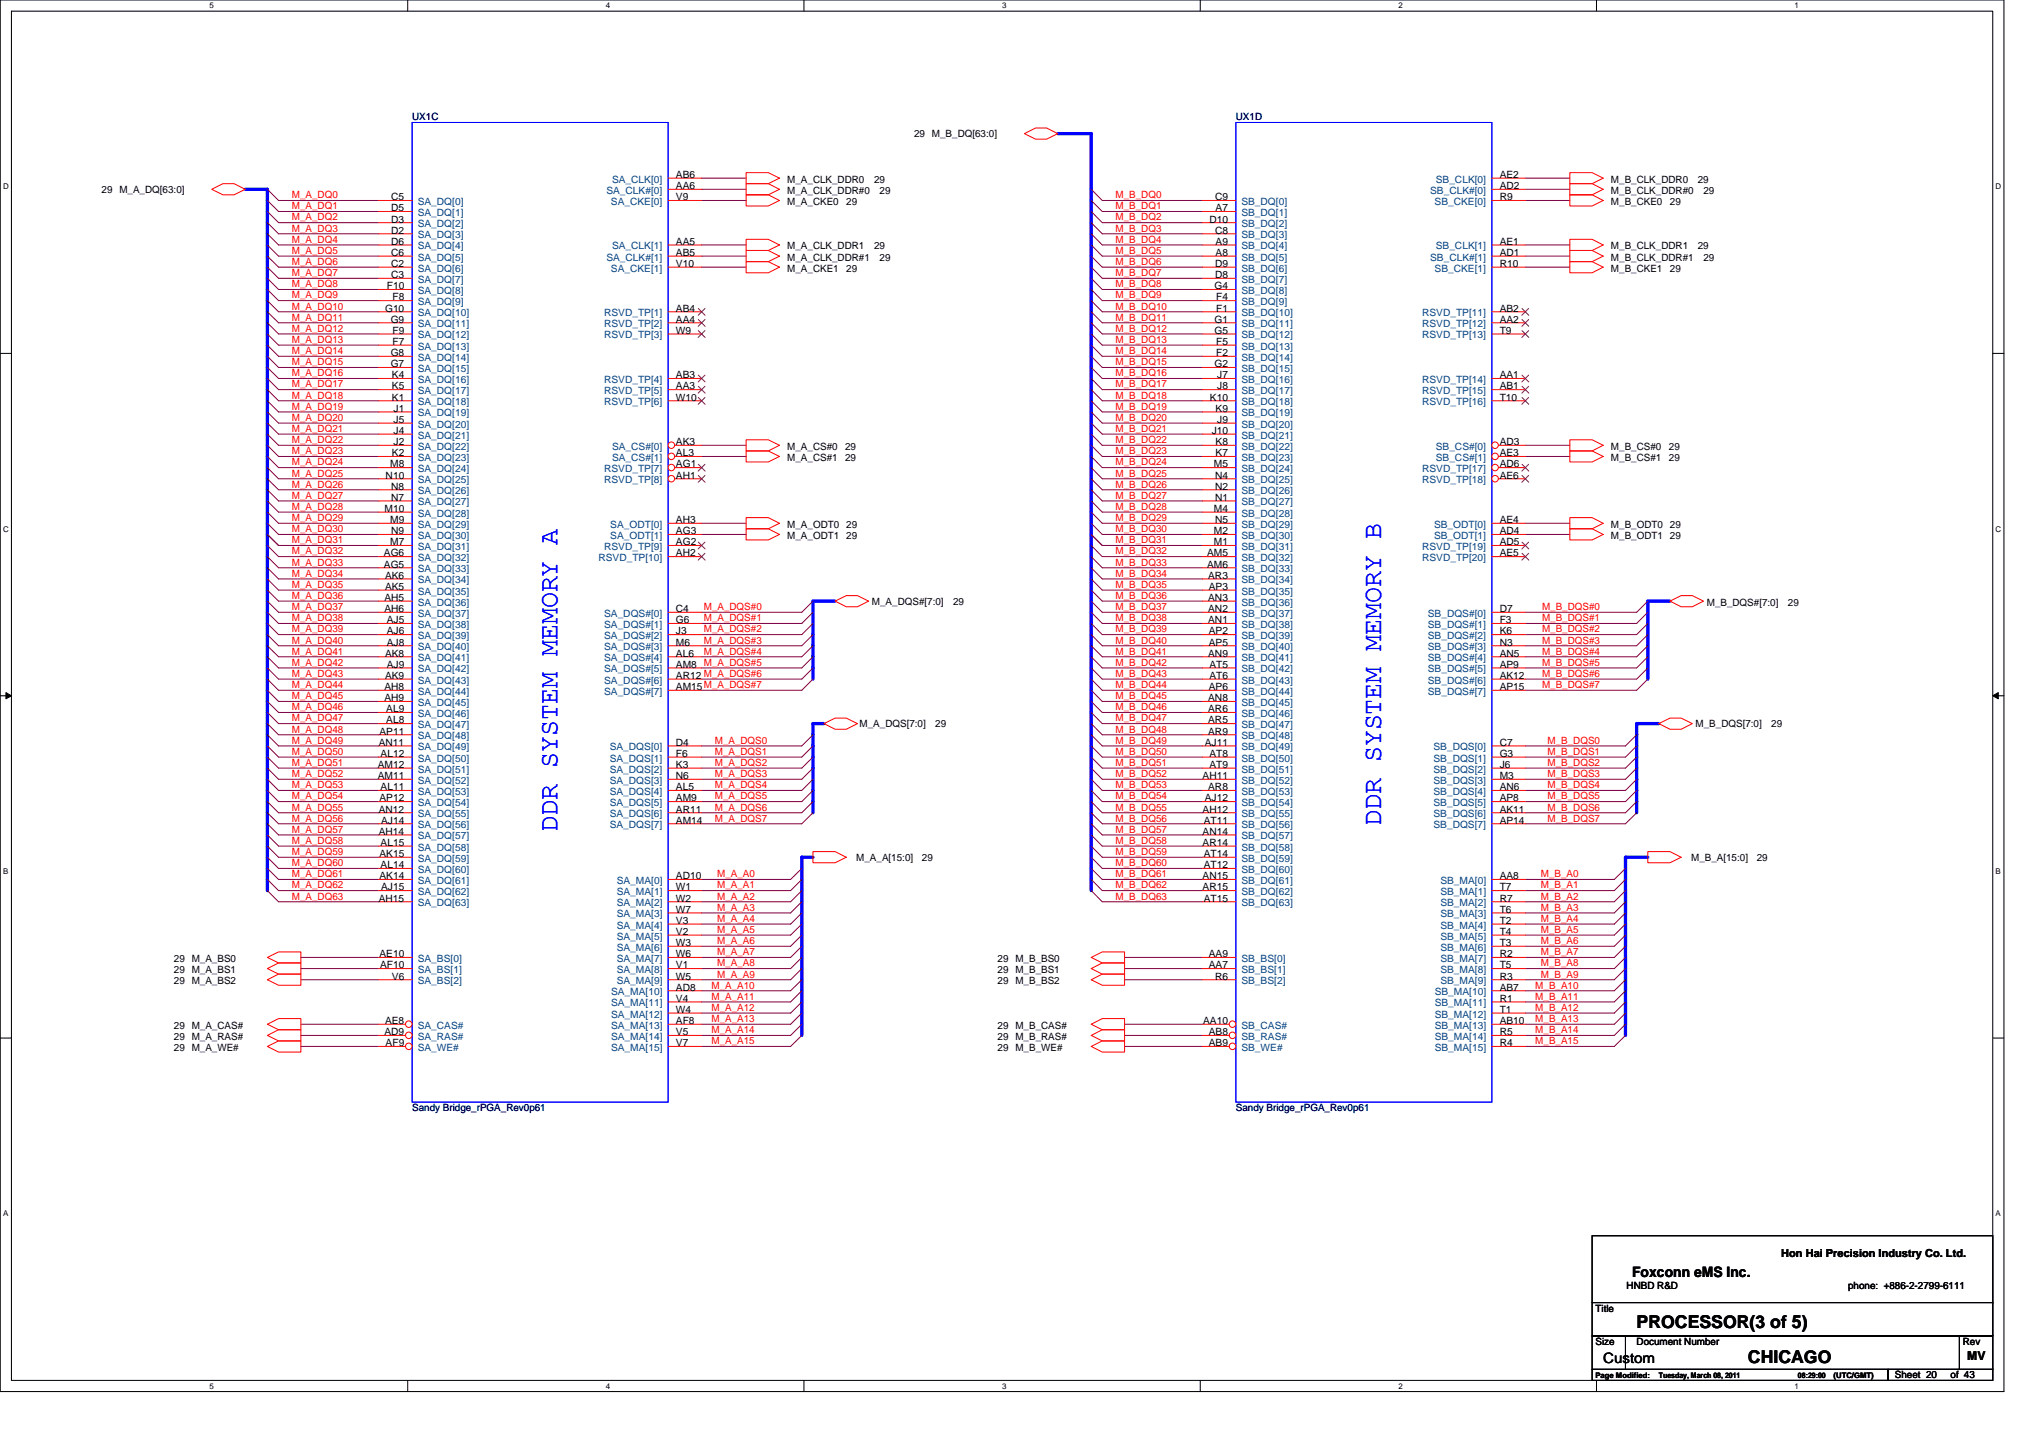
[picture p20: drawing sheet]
<svg xmlns="http://www.w3.org/2000/svg" width="297mm" height="210mm" viewBox="0 0 297 210" stroke-linecap="round" stroke-linejoin="round" font-family="sans-serif">
<defs><g id="words">
<g font-size="3.9" fill="#00f">
<text x="81.4" y="121.4" transform="rotate(-90 81.4 121.4)">DDR SYSTEM MEMORY A</text>
<text x="201.7" y="120.6" transform="rotate(-90 201.7 120.6)">DDR SYSTEM MEMORY B</text>
</g>
<g font-size="2.6">
<text x="239" y="193.9">PROCESSOR(3 of 5)</text>
<text x="255.3" y="199.1">CHICAGO</text>
</g>
<g font-size="2.1">
<text x="238.4" y="186.4">Foxconn eMS Inc.</text>
<text x="234.1" y="199.1">Custom</text>
</g>
<text font-size="1.8" x="287.3" y="198.5">MV</text>
<text font-size="1.6" x="260.1" y="183.6">Hon Hai Precision Industry Co. Ltd.</text>
<g font-size="1.5" fill="#000080">
<text x="60.2" y="17.6">UX1C</text>
<text x="180.5" y="17.6">UX1D</text>
<text x="60.2" y="162.2">Sandy Bridge_rPGA_Rev0p61</text>
<text x="180.5" y="162.2">Sandy Bridge_rPGA_Rev0p61</text>
</g>
<g font-size="1.5">
<text x="133.5" y="20">29 M_B_DQ[63:0]</text>
<text x="14.8" y="28.1">29 M_A_DQ[63:0]</text>
<text x="57.1" y="29.3">C5</text>
<text x="98.7" y="29.3">V9</text>
<text x="98.7" y="26">AB6</text>
<text x="98.7" y="27.6">AA6</text>
<text x="115" y="28.3">M_A_CLK_DDR#0</text>
<text x="115" y="29.9">M_A_CKE0</text>
<text x="115" y="26.7">M_A_CLK_DDR0</text>
<text x="123.6" y="29.9">29</text>
<text x="127.7" y="26.7">29</text>
<text x="128.5" y="28.3">29</text>
<text x="177.4" y="29.3">C9</text>
<text x="219" y="26">AE2</text>
<text x="219" y="27.6">AD2</text>
<text x="219" y="29.3">R9</text>
<text x="235.3" y="28.3">M_B_CLK_DDR#0</text>
<text x="235.3" y="29.9">M_B_CKE0</text>
<text x="235.3" y="26.7">M_B_CLK_DDR0</text>
<text x="243.9" y="29.9">29</text>
<text x="247.9" y="26.7">29</text>
<text x="248.8" y="28.3">29</text>
<text x="57.1" y="30.9">D5</text>
<text x="57.1" y="32.5">D3</text>
<text x="57.1" y="34.1">D2</text>
<text x="57.1" y="35.8">D6</text>
<text x="98.7" y="35.8">AA5</text>
<text x="176.6" y="32.5">D10</text>
<text x="177.4" y="34.1">C8</text>
<text x="177.5" y="30.9">A7</text>
<text x="177.5" y="35.8">A9</text>
<text x="219" y="35.8">AE1</text>
<text x="57.1" y="37.4">C6</text>
<text x="57.1" y="39">C2</text>
<text x="57.1" y="40.6">C3</text>
<text x="98.7" y="39">V10</text>
<text x="98.7" y="37.4">AB5</text>
<text x="115" y="38.1">M_A_CLK_DDR#1</text>
<text x="115" y="39.7">M_A_CKE1</text>
<text x="115" y="36.4">M_A_CLK_DDR1</text>
<text x="123.6" y="39.7">29</text>
<text x="127.7" y="36.4">29</text>
<text x="128.5" y="38.1">29</text>
<text x="177.4" y="39">D9</text>
<text x="177.4" y="40.6">D8</text>
<text x="177.5" y="37.4">A8</text>
<text x="219" y="37.4">AD1</text>
<text x="219" y="39">R10</text>
<text x="235.3" y="36.4">M_B_CLK_DDR1</text>
<text x="235.3" y="38.1">M_B_CLK_DDR#1</text>
<text x="235.3" y="39.7">M_B_CKE1</text>
<text x="243.9" y="39.7">29</text>
<text x="247.9" y="36.4">29</text>
<text x="248.8" y="38.1">29</text>
<text x="56.2" y="45.5">G10</text>
<text x="56.5" y="42.2">F10</text>
<text x="57.1" y="47.1">G9</text>
<text x="57.3" y="43.9">F8</text>
<text x="98.7" y="45.5">AB4</text>
<text x="98.7" y="47.1">AA4</text>
<text x="177.4" y="42.2">G4</text>
<text x="177.4" y="47.1">G1</text>
<text x="177.6" y="43.9">F4</text>
<text x="177.6" y="45.5">F1</text>
<text x="219" y="45.5">AB2</text>
<text x="219" y="47.1">AA2</text>
<text x="57.1" y="52">G8</text>
<text x="57.1" y="53.6">G7</text>
<text x="57.3" y="48.7">F9</text>
<text x="57.3" y="50.4">F7</text>
<text x="98.7" y="48.7">W9</text>
<text x="177.4" y="48.7">G5</text>
<text x="177.4" y="53.6">G2</text>
<text x="177.6" y="50.4">F5</text>
<text x="177.6" y="52">F2</text>
<text x="219" y="48.7">T9</text>
<text x="57.2" y="55.2">K4</text>
<text x="57.2" y="56.9">K5</text>
<text x="57.2" y="58.5">K1</text>
<text x="98.7" y="55.2">AB3</text>
<text x="98.7" y="56.9">AA3</text>
<text x="98.7" y="58.5">W10</text>
<text x="176.7" y="58.5">K10</text>
<text x="177.8" y="55.2">J7</text>
<text x="177.8" y="56.9">J8</text>
<text x="219" y="55.2">AA1</text>
<text x="219" y="56.9">AB1</text>
<text x="219" y="58.5">T10</text>
<text x="57.5" y="60.1">J1</text>
<text x="57.5" y="61.8">J5</text>
<text x="57.5" y="63.4">J4</text>
<text x="57.5" y="65">J2</text>
<text x="98.7" y="65">AK3</text>
<text x="115" y="65.7">M_A_CS#0</text>
<text x="123.4" y="65.7">29</text>
<text x="177" y="63.4">J10</text>
<text x="177.5" y="60.1">K9</text>
<text x="177.5" y="65">K8</text>
<text x="177.8" y="61.8">J9</text>
<text x="219" y="65">AD3</text>
<text x="235.3" y="65.7">M_B_CS#0</text>
<text x="243.7" y="65.7">29</text>
<text x="56.3" y="69.9">N10</text>
<text x="57" y="68.3">M8</text>
<text x="57.1" y="71.5">N8</text>
<text x="57.2" y="66.6">K2</text>
<text x="98.7" y="66.6">AL3</text>
<text x="98.7" y="68.3">AG1</text>
<text x="98.7" y="69.9">AH1</text>
<text x="115" y="67.3">M_A_CS#1</text>
<text x="123.4" y="67.3">29</text>
<text x="177.3" y="68.3">M5</text>
<text x="177.4" y="69.9">N4</text>
<text x="177.4" y="71.5">N2</text>
<text x="177.5" y="66.6">K7</text>
<text x="219" y="68.3">AD6</text>
<text x="219" y="69.9">AE6</text>
<text x="219" y="66.6">AE3</text>
<text x="235.3" y="67.3">M_B_CS#1</text>
<text x="243.7" y="67.3">29</text>
<text x="56.2" y="74.8">M10</text>
<text x="57" y="76.4">M9</text>
<text x="57.1" y="73.1">N7</text>
<text x="98.7" y="76.4">AH3</text>
<text x="115" y="77.1">M_A_ODT0 29</text>
<text x="177.3" y="74.8">M4</text>
<text x="177.4" y="73.1">N1</text>
<text x="177.4" y="76.4">N5</text>
<text x="219" y="76.4">AE4</text>
<text x="235.3" y="77.1">M_B_ODT0 29</text>
<text x="56.1" y="81.3">AG6</text>
<text x="56.1" y="82.9">AG5</text>
<text x="57" y="79.6">M7</text>
<text x="57.1" y="78">N9</text>
<text x="98.7" y="81.3">AH2</text>
<text x="98.7" y="78">AG3</text>
<text x="98.7" y="79.6">AG2</text>
<text x="115" y="78.7">M_A_ODT1 29</text>
<text x="176.3" y="81.3">AM5</text>
<text x="176.3" y="82.9">AM6</text>
<text x="177.3" y="78">M2</text>
<text x="177.3" y="79.6">M1</text>
<text x="219" y="79.6">AD5</text>
<text x="219" y="81.3">AE5</text>
<text x="219" y="78">AD4</text>
<text x="235.3" y="78.7">M_B_ODT1 29</text>
<text x="56.2" y="87.8">AH5</text>
<text x="56.2" y="89.4">AH6</text>
<text x="56.2" y="84.5">AK6</text>
<text x="56.2" y="86.1">AK5</text>
<text x="98.7" y="89.4">C4</text>
<text x="127.3" y="88.3">M_A_DQS#[7:0]</text>
<text x="139.2" y="88.3">29</text>
<text x="176.4" y="84.5">AR3</text>
<text x="176.4" y="87.8">AN3</text>
<text x="176.4" y="89.4">AN2</text>
<text x="176.5" y="86.1">AP3</text>
<text x="219" y="89.4">D7</text>
<text x="249.3" y="88.5">M_B_DQS#[7:0]</text>
<text x="261.1" y="88.5">29</text>
<text x="56.2" y="95.9">AK8</text>
<text x="56.5" y="91">AJ5</text>
<text x="56.5" y="92.6">AJ6</text>
<text x="56.5" y="94.3">AJ8</text>
<text x="98.7" y="91">G6</text>
<text x="98.7" y="92.6">J3</text>
<text x="98.7" y="94.3">M6</text>
<text x="98.7" y="95.9">AL6</text>
<text x="176.4" y="91">AN1</text>
<text x="176.4" y="95.9">AN9</text>
<text x="176.5" y="92.6">AP2</text>
<text x="176.5" y="94.3">AP5</text>
<text x="219" y="95.9">AN5</text>
<text x="219" y="91">F3</text>
<text x="219" y="92.6">K6</text>
<text x="219" y="94.3">N3</text>
<text x="56.2" y="100.8">AH8</text>
<text x="56.2" y="99.1">AK9</text>
<text x="56.5" y="97.5">AJ9</text>
<text x="98.7" y="97.5">AM8 M_A_DQS#5</text>
<text x="98.7" y="99.1">AR12 M_A_DQS#6</text>
<text x="98.7" y="100.8">AM15M_A_DQS#7</text>
<text x="176.5" y="100.8">AP6</text>
<text x="176.6" y="97.5">AT5</text>
<text x="176.6" y="99.1">AT6</text>
<text x="219" y="97.5">AP9</text>
<text x="219" y="99.1">AK12</text>
<text x="219" y="100.8">AP15</text>
<text x="55.4" y="107.3">AP11</text>
<text x="56.2" y="102.4">AH9</text>
<text x="56.4" y="104">AL9</text>
<text x="56.4" y="105.6">AL8</text>
<text x="125.5" y="106.2">M_A_DQS[7:0]</text>
<text x="136.6" y="106.2">29</text>
<text x="176.4" y="102.4">AN8</text>
<text x="176.4" y="104">AR6</text>
<text x="176.4" y="105.6">AR5</text>
<text x="176.4" y="107.3">AR9</text>
<text x="247.6" y="106.2">M_B_DQS[7:0]</text>
<text x="258.7" y="106.2">29</text>
<text x="55.2" y="112.1">AM12</text>
<text x="55.2" y="113.8">AM11</text>
<text x="55.3" y="108.9">AN11</text>
<text x="55.6" y="110.5">AL12</text>
<text x="98.7" y="108.9">D4</text>
<text x="98.7" y="110.5">F6</text>
<text x="98.7" y="112.1">K3</text>
<text x="98.7" y="113.8">N6</text>
<text x="175.6" y="113.8">AH11</text>
<text x="176" y="108.9">AJ11</text>
<text x="176.6" y="110.5">AT8</text>
<text x="176.6" y="112.1">AT9</text>
<text x="219" y="108.9">C7</text>
<text x="219" y="110.5">G3</text>
<text x="219" y="112.1">J6</text>
<text x="219" y="113.8">M3</text>
<text x="55.3" y="118.7">AN12</text>
<text x="55.4" y="117">AP12</text>
<text x="55.6" y="115.4">AL11</text>
<text x="98.7" y="115.4">AL5</text>
<text x="98.7" y="117">AM9</text>
<text x="98.7" y="118.7">AR11</text>
<text x="175.6" y="118.7">AH12</text>
<text x="176" y="117">AJ12</text>
<text x="176.4" y="115.4">AR8</text>
<text x="219" y="115.4">AN6</text>
<text x="219" y="117">AP8</text>
<text x="219" y="118.7">AK11</text>
<text x="55.3" y="121.9">AH14</text>
<text x="55.4" y="125.2">AK15</text>
<text x="55.6" y="123.5">AL15</text>
<text x="55.7" y="120.3">AJ14</text>
<text x="98.7" y="120.3">AM14</text>
<text x="125" y="125.7">M_A_A[15:0]</text>
<text x="134.6" y="125.7">29</text>
<text x="175.6" y="121.9">AN14</text>
<text x="175.6" y="123.5">AR14</text>
<text x="175.8" y="120.3">AT11</text>
<text x="175.8" y="125.2">AT14</text>
<text x="219" y="120.3">AP14</text>
<text x="247" y="125.7">M_B_A[15:0]</text>
<text x="256.6" y="125.7">29</text>
<text x="55.3" y="131.7">AH15</text>
<text x="55.4" y="128.4">AK14</text>
<text x="55.6" y="126.8">AL14</text>
<text x="55.7" y="130">AJ15</text>
<text x="98.7" y="128.4">AD10</text>
<text x="98.7" y="130">W1</text>
<text x="98.7" y="131.7">W2</text>
<text x="175.6" y="128.4">AN15</text>
<text x="175.6" y="130">AR15</text>
<text x="175.8" y="126.8">AT12</text>
<text x="175.8" y="131.7">AT15</text>
<text x="219" y="128.4">AA8</text>
<text x="219" y="130">T7</text>
<text x="219" y="131.7">R7</text>
<text x="98.7" y="133.3">W7</text>
<text x="98.7" y="134.9">V3</text>
<text x="98.7" y="136.5">V2</text>
<text x="219" y="133.3">T6</text>
<text x="219" y="134.9">T2</text>
<text x="219" y="136.5">T4</text>
<text x="25.4" y="140.5">29 M_A_BS0</text>
<text x="25.4" y="142.1">29 M_A_BS1</text>
<text x="25.4" y="143.7">29 M_A_BS2</text>
<text x="55.4" y="139.8">AE10</text>
<text x="55.5" y="141.4">AF10</text>
<text x="57.2" y="143">V6</text>
<text x="98.7" y="138.2">W3</text>
<text x="98.7" y="139.8">W6</text>
<text x="98.7" y="141.4">V1</text>
<text x="98.7" y="143">W5</text>
<text x="145.7" y="142.1">29 M_B_BS1</text>
<text x="145.7" y="143.7">29 M_B_BS2</text>
<text x="145.7" y="140.5">29 M_B_BS0</text>
<text x="176.5" y="139.8">AA9</text>
<text x="176.5" y="141.4">AA7</text>
<text x="177.4" y="143">R6</text>
<text x="219" y="138.2">T3</text>
<text x="219" y="139.8">R2</text>
<text x="219" y="141.4">T5</text>
<text x="219" y="143">R3</text>
<text x="56.2" y="149.5">AE8</text>
<text x="98.7" y="144.7">AD8</text>
<text x="98.7" y="146.3">V4</text>
<text x="98.7" y="147.9">W4</text>
<text x="98.7" y="149.5">AF8</text>
<text x="175.7" y="149.5">AA10</text>
<text x="219" y="144.7">AB7</text>
<text x="219" y="146.3">R1</text>
<text x="219" y="147.9">T1</text>
<text x="219" y="149.5">AB10</text>
<text x="25.4" y="151.8">29 M_A_RAS#</text>
<text x="25.4" y="153.5">29 M_A_WE#</text>
<text x="25.4" y="150.2">29 M_A_CAS#</text>
<text x="56.2" y="151.2">AD9</text>
<text x="56.3" y="152.8">AF9</text>
<text x="98.7" y="151.2">V5</text>
<text x="98.7" y="152.8">V7</text>
<text x="145.7" y="151.8">29 M_B_RAS#</text>
<text x="145.7" y="153.5">29 M_B_WE#</text>
<text x="145.7" y="150.2">29 M_B_CAS#</text>
<text x="176.5" y="151.2">AB8</text>
<text x="176.5" y="152.8">AB9</text>
<text x="219" y="151.2">R5</text>
<text x="219" y="152.8">R4</text>
<text x="233" y="191.5">Title</text>
<text x="237.6" y="188.3">HNBD R&amp;D</text>
<text x="269.9" y="188.3">phone: +886-2-2799-6111</text>
<text x="233" y="196.4">Size</text>
<text x="239" y="196.4">Document Number</text>
<text x="286.6" y="196.4">Rev</text>
<text x="276.7" y="201.3">Sheet 20</text>
<text x="284.9" y="201.3">of 43</text>
</g>
<g font-size="1.5" fill="#f00">
<text x="42.6" y="29">M_A_DQ0</text>
<text x="162.9" y="29">M_B_DQ0</text>
<text x="42.6" y="33.8">M_A_DQ3</text>
<text x="42.6" y="35.5">M_A_DQ4</text>
<text x="42.6" y="30.6">M_A_DQ1</text>
<text x="42.6" y="32.2">M_A_DQ2</text>
<text x="162.9" y="33.8">M_B_DQ3</text>
<text x="162.9" y="35.5">M_B_DQ4</text>
<text x="162.9" y="30.6">M_B_DQ1</text>
<text x="162.9" y="32.2">M_B_DQ2</text>
<text x="42.6" y="37.1">M_A_DQ5</text>
<text x="42.6" y="40.3">M_A_DQ7</text>
<text x="42.6" y="38.7">M_A_DQ6</text>
<text x="42.6" y="42">M_A_DQ8</text>
<text x="162.9" y="37.1">M_B_DQ5</text>
<text x="162.9" y="40.3">M_B_DQ7</text>
<text x="162.9" y="38.7">M_B_DQ6</text>
<text x="162.9" y="42">M_B_DQ8</text>
<text x="42.6" y="43.6">M_A_DQ9</text>
<text x="42.6" y="45.2">M_A_DQ10</text>
<text x="42.6" y="46.8">M_A_DQ11</text>
<text x="162.9" y="43.6">M_B_DQ9</text>
<text x="162.9" y="45.2">M_B_DQ10</text>
<text x="162.9" y="46.8">M_B_DQ11</text>
<text x="42.6" y="48.5">M_A_DQ12</text>
<text x="42.6" y="50.1">M_A_DQ13</text>
<text x="42.6" y="51.7">M_A_DQ14</text>
<text x="42.6" y="53.3">M_A_DQ15</text>
<text x="162.9" y="51.7">M_B_DQ14</text>
<text x="162.9" y="53.3">M_B_DQ15</text>
<text x="162.9" y="48.5">M_B_DQ12</text>
<text x="162.9" y="50.1">M_B_DQ13</text>
<text x="42.6" y="54.9">M_A_DQ16</text>
<text x="42.6" y="56.6">M_A_DQ17</text>
<text x="42.6" y="58.2">M_A_DQ18</text>
<text x="42.6" y="59.8">M_A_DQ19</text>
<text x="162.9" y="54.9">M_B_DQ16</text>
<text x="162.9" y="56.6">M_B_DQ17</text>
<text x="162.9" y="58.2">M_B_DQ18</text>
<text x="162.9" y="59.8">M_B_DQ19</text>
<text x="42.6" y="64.7">M_A_DQ22</text>
<text x="42.6" y="61.5">M_A_DQ20</text>
<text x="42.6" y="63.1">M_A_DQ21</text>
<text x="162.9" y="64.7">M_B_DQ22</text>
<text x="162.9" y="61.5">M_B_DQ20</text>
<text x="162.9" y="63.1">M_B_DQ21</text>
<text x="42.6" y="66.3">M_A_DQ23</text>
<text x="42.6" y="68">M_A_DQ24</text>
<text x="42.6" y="69.6">M_A_DQ25</text>
<text x="42.6" y="71.2">M_A_DQ26</text>
<text x="162.9" y="66.3">M_B_DQ23</text>
<text x="162.9" y="68">M_B_DQ24</text>
<text x="162.9" y="69.6">M_B_DQ25</text>
<text x="162.9" y="71.2">M_B_DQ26</text>
<text x="42.6" y="77.7">M_A_DQ30</text>
<text x="42.6" y="72.8">M_A_DQ27</text>
<text x="42.6" y="74.5">M_A_DQ28</text>
<text x="42.6" y="76.1">M_A_DQ29</text>
<text x="162.9" y="77.7">M_B_DQ30</text>
<text x="162.9" y="72.8">M_B_DQ27</text>
<text x="162.9" y="74.5">M_B_DQ28</text>
<text x="162.9" y="76.1">M_B_DQ29</text>
<text x="42.6" y="79.3">M_A_DQ31</text>
<text x="42.6" y="81">M_A_DQ32</text>
<text x="42.6" y="82.6">M_A_DQ33</text>
<text x="162.9" y="79.3">M_B_DQ31</text>
<text x="162.9" y="81">M_B_DQ32</text>
<text x="162.9" y="82.6">M_B_DQ33</text>
<text x="42.6" y="84.2">M_A_DQ34</text>
<text x="42.6" y="85.9">M_A_DQ35</text>
<text x="42.6" y="87.5">M_A_DQ36</text>
<text x="42.6" y="89.1">M_A_DQ37</text>
<text x="102.8" y="89.1">M_A_DQS#0</text>
<text x="162.9" y="84.2">M_B_DQ34</text>
<text x="162.9" y="85.9">M_B_DQ35</text>
<text x="162.9" y="87.5">M_B_DQ36</text>
<text x="162.9" y="89.1">M_B_DQ37</text>
<text x="225.2" y="89.1">M_B_DQS#0</text>
<text x="42.6" y="90.7">M_A_DQ38</text>
<text x="42.6" y="92.4">M_A_DQ39</text>
<text x="42.6" y="94">M_A_DQ40</text>
<text x="42.6" y="95.6">M_A_DQ41</text>
<text x="102.8" y="94">M_A_DQS#3</text>
<text x="102.8" y="95.6">M_A_DQS#4</text>
<text x="102.8" y="90.7">M_A_DQS#1</text>
<text x="102.8" y="92.4">M_A_DQS#2</text>
<text x="162.9" y="90.7">M_B_DQ38</text>
<text x="162.9" y="92.4">M_B_DQ39</text>
<text x="162.9" y="94">M_B_DQ40</text>
<text x="162.9" y="95.6">M_B_DQ41</text>
<text x="225.2" y="94">M_B_DQS#3</text>
<text x="225.2" y="95.6">M_B_DQS#4</text>
<text x="225.2" y="90.7">M_B_DQS#1</text>
<text x="225.2" y="92.4">M_B_DQS#2</text>
<text x="42.6" y="97.2">M_A_DQ42</text>
<text x="42.6" y="98.8">M_A_DQ43</text>
<text x="42.6" y="100.5">M_A_DQ44</text>
<text x="162.9" y="97.2">M_B_DQ42</text>
<text x="162.9" y="98.8">M_B_DQ43</text>
<text x="162.9" y="100.5">M_B_DQ44</text>
<text x="225.2" y="100.5">M_B_DQS#7</text>
<text x="225.2" y="97.2">M_B_DQS#5</text>
<text x="225.2" y="98.8">M_B_DQS#6</text>
<text x="42.6" y="103.7">M_A_DQ46</text>
<text x="42.6" y="105.3">M_A_DQ47</text>
<text x="42.6" y="107">M_A_DQ48</text>
<text x="42.6" y="102.1">M_A_DQ45</text>
<text x="162.9" y="103.7">M_B_DQ46</text>
<text x="162.9" y="105.3">M_B_DQ47</text>
<text x="162.9" y="107">M_B_DQ48</text>
<text x="162.9" y="102.1">M_B_DQ45</text>
<text x="42.6" y="108.6">M_A_DQ49</text>
<text x="42.6" y="110.2">M_A_DQ50</text>
<text x="42.6" y="111.8">M_A_DQ51</text>
<text x="42.6" y="113.5">M_A_DQ52</text>
<text x="104.4" y="113.5">M_A_DQS3</text>
<text x="104.4" y="108.6">M_A_DQS0</text>
<text x="104.4" y="110.2">M_A_DQS1</text>
<text x="104.4" y="111.8">M_A_DQS2</text>
<text x="162.9" y="108.6">M_B_DQ49</text>
<text x="162.9" y="110.2">M_B_DQ50</text>
<text x="162.9" y="111.8">M_B_DQ51</text>
<text x="162.9" y="113.5">M_B_DQ52</text>
<text x="226" y="113.5">M_B_DQS3</text>
<text x="226" y="108.6">M_B_DQS0</text>
<text x="226" y="110.2">M_B_DQS1</text>
<text x="226" y="111.8">M_B_DQS2</text>
<text x="42.6" y="116.7">M_A_DQ54</text>
<text x="42.6" y="118.4">M_A_DQ55</text>
<text x="42.6" y="120">M_A_DQ56</text>
<text x="42.6" y="115.1">M_A_DQ53</text>
<text x="104.4" y="115.1">M_A_DQS4</text>
<text x="104.4" y="120">M_A_DQS7</text>
<text x="104.4" y="116.7">M_A_DQS5</text>
<text x="104.4" y="118.4">M_A_DQS6</text>
<text x="162.9" y="116.7">M_B_DQ54</text>
<text x="162.9" y="118.4">M_B_DQ55</text>
<text x="162.9" y="120">M_B_DQ56</text>
<text x="162.9" y="115.1">M_B_DQ53</text>
<text x="226" y="115.1">M_B_DQS4</text>
<text x="226" y="120">M_B_DQS7</text>
<text x="226" y="116.7">M_B_DQS5</text>
<text x="226" y="118.4">M_B_DQS6</text>
<text x="42.6" y="121.6">M_A_DQ57</text>
<text x="42.6" y="123.2">M_A_DQ58</text>
<text x="42.6" y="124.9">M_A_DQ59</text>
<text x="162.9" y="121.6">M_B_DQ57</text>
<text x="162.9" y="123.2">M_B_DQ58</text>
<text x="162.9" y="124.9">M_B_DQ59</text>
<text x="42.6" y="129.7">M_A_DQ62</text>
<text x="42.6" y="131.4">M_A_DQ63</text>
<text x="42.6" y="126.5">M_A_DQ60</text>
<text x="42.6" y="128.1">M_A_DQ61</text>
<text x="104.7" y="128.1">M_A_A0</text>
<text x="104.7" y="129.7">M_A_A1</text>
<text x="104.7" y="131.4">M_A_A2</text>
<text x="162.9" y="129.7">M_B_DQ62</text>
<text x="162.9" y="131.4">M_B_DQ63</text>
<text x="162.9" y="126.5">M_B_DQ60</text>
<text x="162.9" y="128.1">M_B_DQ61</text>
<text x="225" y="128.1">M_B_A0</text>
<text x="225" y="129.7">M_B_A1</text>
<text x="225" y="131.4">M_B_A2</text>
<text x="104.7" y="133">M_A_A3</text>
<text x="104.7" y="134.6">M_A_A4</text>
<text x="104.7" y="136.2">M_A_A5</text>
<text x="104.7" y="137.9">M_A_A6</text>
<text x="225" y="133">M_B_A3</text>
<text x="225" y="134.6">M_B_A4</text>
<text x="225" y="136.2">M_B_A5</text>
<text x="225" y="137.9">M_B_A6</text>
<text x="104.7" y="139.5">M_A_A7</text>
<text x="104.7" y="141.1">M_A_A8</text>
<text x="104.7" y="142.7">M_A_A9</text>
<text x="225" y="139.5">M_B_A7</text>
<text x="225" y="141.1">M_B_A8</text>
<text x="225" y="142.7">M_B_A9</text>
<text x="103.9" y="146">M_A_A11</text>
<text x="103.9" y="147.6">M_A_A12</text>
<text x="103.9" y="149.2">M_A_A13</text>
<text x="103.9" y="144.4">M_A_A10</text>
<text x="224.2" y="146">M_B_A11</text>
<text x="224.2" y="147.6">M_B_A12</text>
<text x="224.2" y="149.2">M_B_A13</text>
<text x="224.2" y="144.4">M_B_A10</text>
<text x="103.9" y="152.5">M_A_A15</text>
<text x="103.9" y="150.9">M_A_A14</text>
<text x="224.2" y="152.5">M_B_A15</text>
<text x="224.2" y="150.9">M_B_A14</text>
</g>
<g font-size="1.5" fill="#004080">
<text x="61" y="29.9">SA_DQ[0]</text>
<text x="88.6" y="28.3">SA_CLK#[0]</text>
<text x="89.2" y="29.9">SA_CKE[0]</text>
<text x="89.4" y="26.7">SA_CLK[0]</text>
<text x="181.3" y="29.9">SB_DQ[0]</text>
<text x="208.8" y="28.3">SB_CLK#[0]</text>
<text x="209.5" y="29.9">SB_CKE[0]</text>
<text x="209.7" y="26.7">SB_CLK[0]</text>
<text x="61" y="31.5">SA_DQ[1]</text>
<text x="61" y="33.2">SA_DQ[2]</text>
<text x="61" y="34.8">SA_DQ[3]</text>
<text x="181.3" y="31.5">SB_DQ[1]</text>
<text x="181.3" y="33.2">SB_DQ[2]</text>
<text x="181.3" y="34.8">SB_DQ[3]</text>
<text x="61" y="36.4">SA_DQ[4]</text>
<text x="61" y="38.1">SA_DQ[5]</text>
<text x="61" y="39.7">SA_DQ[6]</text>
<text x="61" y="41.3">SA_DQ[7]</text>
<text x="88.6" y="38.1">SA_CLK#[1]</text>
<text x="89.2" y="39.7">SA_CKE[1]</text>
<text x="89.4" y="36.4">SA_CLK[1]</text>
<text x="181.3" y="36.4">SB_DQ[4]</text>
<text x="181.3" y="38.1">SB_DQ[5]</text>
<text x="181.3" y="39.7">SB_DQ[6]</text>
<text x="181.3" y="41.3">SB_DQ[7]</text>
<text x="208.8" y="38.1">SB_CLK#[1]</text>
<text x="209.5" y="39.7">SB_CKE[1]</text>
<text x="209.7" y="36.4">SB_CLK[1]</text>
<text x="61" y="42.9">SA_DQ[8]</text>
<text x="61" y="44.6">SA_DQ[9]</text>
<text x="61" y="46.2">SA_DQ[10]</text>
<text x="61" y="47.8">SA_DQ[11]</text>
<text x="88.2" y="46.2">RSVD_TP[1]</text>
<text x="88.2" y="47.8">RSVD_TP[2]</text>
<text x="181.3" y="42.9">SB_DQ[8]</text>
<text x="181.3" y="44.6">SB_DQ[9]</text>
<text x="181.3" y="46.2">SB_DQ[10]</text>
<text x="181.3" y="47.8">SB_DQ[11]</text>
<text x="207.7" y="46.2">RSVD_TP[11]</text>
<text x="207.7" y="47.8">RSVD_TP[12]</text>
<text x="61" y="49.4">SA_DQ[12]</text>
<text x="61" y="51.1">SA_DQ[13]</text>
<text x="61" y="52.7">SA_DQ[14]</text>
<text x="88.2" y="49.4">RSVD_TP[3]</text>
<text x="181.3" y="49.4">SB_DQ[12]</text>
<text x="181.3" y="51.1">SB_DQ[13]</text>
<text x="181.3" y="52.7">SB_DQ[14]</text>
<text x="207.7" y="49.4">RSVD_TP[13]</text>
<text x="61" y="54.3">SA_DQ[15]</text>
<text x="61" y="55.9">SA_DQ[16]</text>
<text x="61" y="57.6">SA_DQ[17]</text>
<text x="61" y="59.2">SA_DQ[18]</text>
<text x="88.2" y="55.9">RSVD_TP[4]</text>
<text x="88.2" y="57.6">RSVD_TP[5]</text>
<text x="88.2" y="59.2">RSVD_TP[6]</text>
<text x="181.3" y="54.3">SB_DQ[15]</text>
<text x="181.3" y="55.9">SB_DQ[16]</text>
<text x="181.3" y="57.6">SB_DQ[17]</text>
<text x="181.3" y="59.2">SB_DQ[18]</text>
<text x="207.7" y="55.9">RSVD_TP[14]</text>
<text x="207.7" y="57.6">RSVD_TP[15]</text>
<text x="207.7" y="59.2">RSVD_TP[16]</text>
<text x="61" y="60.8">SA_DQ[19]</text>
<text x="61" y="62.4">SA_DQ[20]</text>
<text x="61" y="64.1">SA_DQ[21]</text>
<text x="61" y="65.7">SA_DQ[22]</text>
<text x="89.4" y="65.7">SA_CS#[0]</text>
<text x="181.3" y="60.8">SB_DQ[19]</text>
<text x="181.3" y="62.4">SB_DQ[20]</text>
<text x="181.3" y="64.1">SB_DQ[21]</text>
<text x="181.3" y="65.7">SB_DQ[22]</text>
<text x="209.7" y="65.7">SB_CS#[0]</text>
<text x="61" y="67.3">SA_DQ[23]</text>
<text x="61" y="68.9">SA_DQ[24]</text>
<text x="61" y="70.6">SA_DQ[25]</text>
<text x="88.2" y="68.9">RSVD_TP[7]</text>
<text x="88.2" y="70.6">RSVD_TP[8]</text>
<text x="89.4" y="67.3">SA_CS#[1]</text>
<text x="181.3" y="67.3">SB_DQ[23]</text>
<text x="181.3" y="68.9">SB_DQ[24]</text>
<text x="181.3" y="70.6">SB_DQ[25]</text>
<text x="207.7" y="68.9">RSVD_TP[17]</text>
<text x="207.7" y="70.6">RSVD_TP[18]</text>
<text x="209.7" y="67.3">SB_CS#[1]</text>
<text x="61" y="72.2">SA_DQ[26]</text>
<text x="61" y="73.8">SA_DQ[27]</text>
<text x="61" y="75.4">SA_DQ[28]</text>
<text x="61" y="77.1">SA_DQ[29]</text>
<text x="89.1" y="77.1">SA_ODT[0]</text>
<text x="181.3" y="72.2">SB_DQ[26]</text>
<text x="181.3" y="73.8">SB_DQ[27]</text>
<text x="181.3" y="75.4">SB_DQ[28]</text>
<text x="181.3" y="77.1">SB_DQ[29]</text>
<text x="209.4" y="77.1">SB_ODT[0]</text>
<text x="61" y="78.7">SA_DQ[30]</text>
<text x="61" y="80.3">SA_DQ[31]</text>
<text x="61" y="81.9">SA_DQ[32]</text>
<text x="61" y="83.6">SA_DQ[33]</text>
<text x="87.4" y="81.9">RSVD_TP[10]</text>
<text x="88.2" y="80.3">RSVD_TP[9]</text>
<text x="89.1" y="78.7">SA_ODT[1]</text>
<text x="181.3" y="78.7">SB_DQ[30]</text>
<text x="181.3" y="80.3">SB_DQ[31]</text>
<text x="181.3" y="81.9">SB_DQ[32]</text>
<text x="181.3" y="83.6">SB_DQ[33]</text>
<text x="207.7" y="80.3">RSVD_TP[19]</text>
<text x="207.7" y="81.9">RSVD_TP[20]</text>
<text x="209.4" y="78.7">SB_ODT[1]</text>
<text x="61" y="85.2">SA_DQ[34]</text>
<text x="61" y="86.8">SA_DQ[35]</text>
<text x="61" y="88.4">SA_DQ[36]</text>
<text x="181.3" y="85.2">SB_DQ[34]</text>
<text x="181.3" y="86.8">SB_DQ[35]</text>
<text x="181.3" y="88.4">SB_DQ[36]</text>
<text x="61" y="90.1">SA_DQ[37]</text>
<text x="61" y="91.7">SA_DQ[38]</text>
<text x="61" y="93.3">SA_DQ[39]</text>
<text x="61" y="95">SA_DQ[40]</text>
<text x="88.2" y="90.1">SA_DQS#[0]</text>
<text x="88.2" y="91.7">SA_DQS#[1]</text>
<text x="88.2" y="93.3">SA_DQS#[2]</text>
<text x="88.2" y="95">SA_DQS#[3]</text>
<text x="181.3" y="90.1">SB_DQ[37]</text>
<text x="181.3" y="91.7">SB_DQ[38]</text>
<text x="181.3" y="93.3">SB_DQ[39]</text>
<text x="181.3" y="95">SB_DQ[40]</text>
<text x="208.5" y="90.1">SB_DQS#[0]</text>
<text x="208.5" y="91.7">SB_DQS#[1]</text>
<text x="208.5" y="93.3">SB_DQS#[2]</text>
<text x="208.5" y="95">SB_DQS#[3]</text>
<text x="61" y="96.6">SA_DQ[41]</text>
<text x="61" y="98.2">SA_DQ[42]</text>
<text x="61" y="99.8">SA_DQ[43]</text>
<text x="61" y="101.5">SA_DQ[44]</text>
<text x="88.2" y="96.6">SA_DQS#[4]</text>
<text x="88.2" y="98.2">SA_DQS#[5]</text>
<text x="88.2" y="99.8">SA_DQS#[6]</text>
<text x="88.2" y="101.5">SA_DQS#[7]</text>
<text x="181.3" y="96.6">SB_DQ[41]</text>
<text x="181.3" y="98.2">SB_DQ[42]</text>
<text x="181.3" y="99.8">SB_DQ[43]</text>
<text x="181.3" y="101.5">SB_DQ[44]</text>
<text x="208.5" y="96.6">SB_DQS#[4]</text>
<text x="208.5" y="98.2">SB_DQS#[5]</text>
<text x="208.5" y="99.8">SB_DQS#[6]</text>
<text x="208.5" y="101.5">SB_DQS#[7]</text>
<text x="61" y="103.1">SA_DQ[45]</text>
<text x="61" y="104.7">SA_DQ[46]</text>
<text x="61" y="106.3">SA_DQ[47]</text>
<text x="61" y="107.9">SA_DQ[48]</text>
<text x="181.3" y="103.1">SB_DQ[45]</text>
<text x="181.3" y="104.7">SB_DQ[46]</text>
<text x="181.3" y="106.3">SB_DQ[47]</text>
<text x="181.3" y="107.9">SB_DQ[48]</text>
<text x="61" y="109.6">SA_DQ[49]</text>
<text x="61" y="111.2">SA_DQ[50]</text>
<text x="61" y="112.8">SA_DQ[51]</text>
<text x="89" y="109.6">SA_DQS[0]</text>
<text x="89" y="111.2">SA_DQS[1]</text>
<text x="89" y="112.8">SA_DQS[2]</text>
<text x="181.3" y="109.6">SB_DQ[49]</text>
<text x="181.3" y="111.2">SB_DQ[50]</text>
<text x="181.3" y="112.8">SB_DQ[51]</text>
<text x="209.3" y="109.6">SB_DQS[0]</text>
<text x="209.3" y="111.2">SB_DQS[1]</text>
<text x="209.3" y="112.8">SB_DQS[2]</text>
<text x="61" y="114.4">SA_DQ[52]</text>
<text x="61" y="116.1">SA_DQ[53]</text>
<text x="61" y="117.7">SA_DQ[54]</text>
<text x="61" y="119.3">SA_DQ[55]</text>
<text x="89" y="114.4">SA_DQS[3]</text>
<text x="89" y="116.1">SA_DQS[4]</text>
<text x="89" y="117.7">SA_DQS[5]</text>
<text x="89" y="119.3">SA_DQS[6]</text>
<text x="181.3" y="114.4">SB_DQ[52]</text>
<text x="181.3" y="116.1">SB_DQ[53]</text>
<text x="181.3" y="117.7">SB_DQ[54]</text>
<text x="181.3" y="119.3">SB_DQ[55]</text>
<text x="209.3" y="116.1">SB_DQS[4]</text>
<text x="209.3" y="117.7">SB_DQS[5]</text>
<text x="209.3" y="119.3">SB_DQS[6]</text>
<text x="209.3" y="114.4">SB_DQS[3]</text>
<text x="61" y="120.9">SA_DQ[56]</text>
<text x="61" y="122.6">SA_DQ[57]</text>
<text x="61" y="124.2">SA_DQ[58]</text>
<text x="61" y="125.8">SA_DQ[59]</text>
<text x="89" y="120.9">SA_DQS[7]</text>
<text x="181.3" y="120.9">SB_DQ[56]</text>
<text x="181.3" y="122.6">SB_DQ[57]</text>
<text x="181.3" y="124.2">SB_DQ[58]</text>
<text x="181.3" y="125.8">SB_DQ[59]</text>
<text x="209.3" y="120.9">SB_DQS[7]</text>
<text x="61" y="127.5">SA_DQ[60]</text>
<text x="61" y="129.1">SA_DQ[61]</text>
<text x="61" y="130.7">SA_DQ[62]</text>
<text x="90.1" y="129.1">SA_MA[0]</text>
<text x="90.1" y="130.7">SA_MA[1]</text>
<text x="181.3" y="127.5">SB_DQ[60]</text>
<text x="181.3" y="129.1">SB_DQ[61]</text>
<text x="181.3" y="130.7">SB_DQ[62]</text>
<text x="210.4" y="129.1">SB_MA[0]</text>
<text x="210.4" y="130.7">SB_MA[1]</text>
<text x="61" y="132.3">SA_DQ[63]</text>
<text x="90.1" y="132.3">SA_MA[2]</text>
<text x="90.1" y="134">SA_MA[3]</text>
<text x="90.1" y="135.6">SA_MA[4]</text>
<text x="90.1" y="137.2">SA_MA[5]</text>
<text x="181.3" y="132.3">SB_DQ[63]</text>
<text x="210.4" y="132.3">SB_MA[2]</text>
<text x="210.4" y="134">SB_MA[3]</text>
<text x="210.4" y="135.6">SB_MA[4]</text>
<text x="210.4" y="137.2">SB_MA[5]</text>
<text x="61" y="140.5">SA_BS[0]</text>
<text x="61" y="142.1">SA_BS[1]</text>
<text x="61" y="143.7">SA_BS[2]</text>
<text x="90.1" y="138.8">SA_MA[6]</text>
<text x="90.1" y="140.5">SA_MA[7]</text>
<text x="90.1" y="142.1">SA_MA[8]</text>
<text x="90.1" y="143.7">SA_MA[9]</text>
<text x="181.3" y="140.5">SB_BS[0]</text>
<text x="181.3" y="142.1">SB_BS[1]</text>
<text x="181.3" y="143.7">SB_BS[2]</text>
<text x="210.4" y="138.8">SB_MA[6]</text>
<text x="210.4" y="140.5">SB_MA[7]</text>
<text x="210.4" y="142.1">SB_MA[8]</text>
<text x="210.4" y="143.7">SB_MA[9]</text>
<text x="89.2" y="145.3">SA_MA[10]</text>
<text x="89.2" y="147">SA_MA[11]</text>
<text x="89.2" y="148.6">SA_MA[12]</text>
<text x="209.5" y="145.3">SB_MA[10]</text>
<text x="209.5" y="147">SB_MA[11]</text>
<text x="209.5" y="148.6">SB_MA[12]</text>
<text x="61" y="150.2">SA_CAS#</text>
<text x="61" y="151.8">SA_RAS#</text>
<text x="61" y="153.5">SA_WE#</text>
<text x="89.2" y="150.2">SA_MA[13]</text>
<text x="89.2" y="151.8">SA_MA[14]</text>
<text x="89.2" y="153.5">SA_MA[15]</text>
<text x="181.3" y="150.2">SB_CAS#</text>
<text x="181.3" y="151.8">SB_RAS#</text>
<text x="181.3" y="153.5">SB_WE#</text>
<text x="209.5" y="150.2">SB_MA[13]</text>
<text x="209.5" y="151.8">SB_MA[14]</text>
<text x="209.5" y="153.5">SB_MA[15]</text>
</g>
<g font-size="1.2">
<text x="30.6" y="1.2">5</text>
<text x="88.5" y="1.2">4</text>
<text x="146.3" y="1.2">3</text>
<text x="204.2" y="1.2">2</text>
<text x="262.1" y="1.2">1</text>
<text x=".5" y="27.6">D</text>
<text x="291.4" y="27.6">D</text>
<text x=".5" y="77.6">C</text>
<text x="291.4" y="77.6">C</text>
<text x=".5" y="127.6">B</text>
<text x="291.4" y="127.6">B</text>
<text x=".5" y="177.6">A</text>
<text x="291.4" y="177.6">A</text>
<text x="30.6" y="202.8">5</text>
<text x="88.5" y="202.8">4</text>
<text x="146.3" y="202.8">3</text>
<text x="204.2" y="202.8">2</text>
<text x="262.1" y="202.8">1</text>
</g>
<g font-size="1.1">
<text x="233" y="201.1">Page Modified:</text>
<text x="242.2" y="201.1">Tuesday, March 08, 2011</text>
<text x="262.6" y="201.1">08:29:00</text>
<text x="267.8" y="201.1">(UTC/GMT)</text>
</g>
</g></defs>
<path d="M0 0h292.6v203.2h-292.6zM1.7 1.6h289.3v200h-289.3z" fill="none" stroke="#000" stroke-width=".15"/>
<g fill="#fff">
<path d="M30.6 .2h.6v1.3h-.6z"/>
<path d="M30.6 201.8h.6v1.3h-.6z"/>
</g>
<path d="M59.5 0v1.6M59.5 201.6v1.6" fill="none" stroke="#000" stroke-width=".15"/>
<g fill="#fff">
<path d="M88.5 .2h.6v1.3h-.6z"/>
<path d="M88.5 201.8h.6v1.3h-.6z"/>
</g>
<path d="M117.4 0v1.6M117.4 201.6v1.6" fill="none" stroke="#000" stroke-width=".15"/>
<g fill="#fff">
<path d="M146.3 .2h.7v1.3h-.7z"/>
<path d="M146.3 201.8h.7v1.3h-.7z"/>
</g>
<path d="M175.3 0v1.6M175.3 201.6v1.6" fill="none" stroke="#000" stroke-width=".15"/>
<g fill="#fff">
<path d="M204.2 .2h.6v1.3h-.6z"/>
<path d="M204.2 201.8h.6v1.3h-.6z"/>
</g>
<path d="M233.1 0v1.6M233.1 201.6v1.6" fill="none" stroke="#000" stroke-width=".15"/>
<g fill="#fff">
<path d="M262.1 .2h.6v1.3h-.6z"/>
<path d="M262.1 201.8h.6v1.3h-.6z"/>
<path d="M.5 26.6h.8v1.3h-.8z"/>
<path d="M291.4 26.6h.9v1.3h-.9z"/>
<path d="M.5 76.6h.8v1.3h-.8z"/>
<path d="M291.4 76.6h.9v1.3h-.9z"/>
</g>
<path d="M0 51.6h1.7M291 51.6h1.6" fill="none" stroke="#000" stroke-width=".15"/>
<g fill="#fff">
<path d="M.5 126.6h.7v1.3h-.7z"/>
<path d="M291.4 126.6h.8v1.3h-.8z"/>
</g>
<path d="M0 101.6h1.7M291 101.6h1.6" fill="none" stroke="#000" stroke-width=".15"/>
<path d="M.9 101.1l.8 .5-.8 .4zM291 101.6l.8-.5v.9z" fill="#000" stroke="#000" stroke-width=".15"/>
<g fill="#fff">
<path d="M.5 176.6h.7v1.2h-.7z"/>
<path d="M291.4 176.6h.8v1.2h-.8z"/>
</g>
<path d="M0 151.6h1.7M291 151.6h1.6M232.5 200h43.2v1.6h-43.2zM232.5 195.1h4.9v4.9h-4.9zM232.5 180.4h58.5v9.8h-58.5zM232.5 190.2h58.5v4.9h-58.5zM237.4 195.1h48.7v4.9h-48.7zM275.7 200h15.3v1.6h-15.3zM286.1 195.1h4.9v4.9h-4.9z" fill="none" stroke="#000" stroke-width=".15"/>
<path d="M154.5 19.5h4.9v110.5M35.8 27.6h3.2v102.4M122 87.8h-3.3v11.4M243.9 87.8h-3.3v11.4M120.3 105.7h-1.6v13M242.2 105.7h-3.2v13M118.7 125.2h-1.6v26M240.6 125.2h-3.2v26" fill="none" stroke="#00f" stroke-width=".49"/>
<g fill="none" stroke="#800040" stroke-width=".15">
<path d="M39 32.5l1.7 1.6h14.6M39 34.1l1.7 1.7h14.6M39 29.3l1.7 1.6h14.6M39 27.6l1.7 1.7h14.6M39 35.8l1.7 1.6h14.6M39 39l1.7 1.6h14.6M39 37.4l1.7 1.6h14.6M39 30.9l1.7 1.6h14.6M102.5 26h6.5M102.5 35.8h6.5M102.5 27.6h6.5M102.5 29.3h6.5"/>
<path d="M102.5 37.4h6.5M102.5 39h6.5M159.4 32.5l1.6 1.6h14.6M159.4 34.1l1.6 1.7h14.6M159.4 29.3l1.6 1.6h14.6M159.4 27.6l1.6 1.7h14.6M159.4 35.8l1.6 1.6h14.6M159.4 39l1.6 1.6h14.6M159.4 37.4l1.6 1.6h14.6M159.4 30.9l1.6 1.6h14.6M222.8 27.6h6.5M222.8 29.3h6.5"/>
<path d="M222.8 26h6.5M222.8 35.8h6.5M222.8 37.4h6.5M222.8 39h6.5M39 40.6l1.7 1.7h14.6M39 42.3l1.7 1.6h14.6M39 43.9l1.7 1.6h14.6M39 45.5l1.7 1.6h14.6M39 47.1l1.7 1.7h14.6M39 48.8l1.7 1.6h14.6M39 50.4l1.7 1.6h14.6M39 52l1.7 1.7h14.6"/>
<path d="M39 53.7l1.7 1.6h14.6M39 55.3l1.7 1.6h14.6M39 56.9l1.7 1.6h14.6M39 58.5l1.7 1.7h14.6M159.4 50.4l1.6 1.6h14.6M159.4 52l1.6 1.7h14.6M159.4 53.7l1.6 1.6h14.6M159.4 55.3l1.6 1.6h14.6M159.4 56.9l1.6 1.6h14.6M159.4 58.5l1.6 1.7h14.6M159.4 43.9l1.6 1.6h14.6M159.4 40.6l1.6 1.7h14.6"/>
<path d="M159.4 45.5l1.6 1.6h14.6M159.4 47.1l1.6 1.7h14.6M159.4 48.8l1.6 1.6h14.6M159.4 42.3l1.6 1.6h14.6M39 63.4l1.7 1.6h14.6M39 65l1.7 1.7h14.6M39 66.7l1.7 1.6h14.6M39 60.2l1.7 1.6h14.6M39 61.8l1.7 1.6h14.6M39 76.4l1.7 1.6h14.6M39 78l1.7 1.7h14.6M39 79.7l1.7 1.6h14.6"/>
<path d="M39 68.3l1.7 1.6h14.6M39 69.9l1.7 1.6h14.6M39 71.5l1.7 1.7h14.6M39 73.2l1.7 1.6h14.6M39 74.8l1.7 1.6h14.6M102.5 76.4h6.5M102.5 78h6.5M102.5 65h6.5M102.5 66.7h6.5M159.4 63.4l1.6 1.6h14.6M159.4 65l1.6 1.7h14.6M159.4 66.7l1.6 1.6h14.6"/>
<path d="M159.4 60.2l1.6 1.6h14.6M159.4 61.8l1.6 1.6h14.6M159.4 76.4l1.6 1.6h14.6M159.4 78l1.6 1.7h14.6M159.4 79.7l1.6 1.6h14.6M159.4 68.3l1.6 1.6h14.6M159.4 69.9l1.6 1.6h14.6M159.4 73.2l1.6 1.6h14.6M159.4 74.8l1.6 1.6h14.6M159.4 71.5l1.6 1.7h14.6M222.8 76.4h6.5M222.8 78h6.5"/>
<path d="M222.8 65h6.5M222.8 66.7h6.5M39 89.4l1.7 1.6h14.6M39 91l1.7 1.7h14.6M39 92.7l1.7 1.6h14.6M39 81.3l1.7 1.6h14.6M39 82.9l1.7 1.6h14.6M39 84.5l1.7 1.7h14.6M39 86.2l1.7 1.6h14.6M39 87.8l1.7 1.6h14.6M39 94.3l1.7 1.6h14.6M39 95.9l1.7 1.6h14.6"/>
<path d="M39 97.5l1.7 1.7h14.6M39 99.2l1.7 1.6h14.6M118.7 87.8l-1.6 1.6h-14.6M118.7 92.7l-1.6 1.6h-14.6M118.7 94.3l-1.6 1.6h-14.6M118.7 89.4l-1.6 1.6h-14.6M118.7 99.2l-1.6 1.6h-14.6M118.7 95.9l-1.6 1.6h-14.6M118.7 97.5l-1.6 1.7h-14.6M118.7 91l-1.6 1.7h-14.6M159.4 89.4l1.6 1.6h14.6M159.4 91l1.6 1.7h14.6"/>
<path d="M159.4 92.7l1.6 1.6h14.6M159.4 81.3l1.6 1.6h14.6M159.4 82.9l1.6 1.6h14.6M159.4 84.5l1.6 1.7h14.6M159.4 86.2l1.6 1.6h14.6M159.4 87.8l1.6 1.6h14.6M159.4 94.3l1.6 1.6h14.6M159.4 95.9l1.6 1.6h14.6M159.4 97.5l1.6 1.7h14.6M159.4 99.2l1.6 1.6h14.6M240.6 87.8l-1.6 1.6h-16.2M240.6 92.7l-1.6 1.6h-16.2"/>
<path d="M240.6 94.3l-1.6 1.6h-16.2M240.6 89.4l-1.6 1.6h-16.2M240.6 99.2l-1.6 1.6h-16.2M240.6 95.9l-1.6 1.6h-16.2M240.6 97.5l-1.6 1.7h-16.2M240.6 91l-1.6 1.7h-16.2M39 102.4l1.7 1.6h14.6M39 104l1.7 1.7h14.6M39 105.7l1.7 1.6h14.6M39 100.8l1.7 1.6h14.6M39 115.4l1.7 1.7h14.6M39 117.1l1.7 1.6h14.6"/>
<path d="M39 118.7l1.7 1.6h14.6M39 107.3l1.7 1.6h14.6M39 108.9l1.7 1.7h14.6M39 110.6l1.7 1.6h14.6M39 112.2l1.7 1.6h14.6M39 113.8l1.7 1.6h14.6M118.7 112.2l-1.6 1.6h-14.6M118.7 113.8l-1.6 1.6h-14.6M118.7 107.3l-1.6 1.6h-14.6M118.7 108.9l-1.6 1.7h-14.6M118.7 118.7l-1.6 1.6h-14.6M118.7 115.4l-1.6 1.7h-14.6"/>
<path d="M118.7 117.1l-1.6 1.6h-14.6M118.7 110.6l-1.6 1.6h-14.6M159.4 102.4l1.6 1.6h14.6M159.4 104l1.6 1.7h14.6M159.4 105.7l1.6 1.6h14.6M159.4 100.8l1.6 1.6h14.6M159.4 115.4l1.6 1.7h14.6M159.4 117.1l1.6 1.6h14.6M159.4 118.7l1.6 1.6h14.6M159.4 107.3l1.6 1.6h14.6M159.4 108.9l1.6 1.7h14.6M159.4 110.6l1.6 1.6h14.6"/>
<path d="M159.4 112.2l1.6 1.6h14.6M159.4 113.8l1.6 1.6h14.6M239 112.2l-1.6 1.6h-14.6M239 113.8l-1.6 1.6h-14.6M239 107.3l-1.6 1.6h-14.6M239 108.9l-1.6 1.7h-14.6M239 118.7l-1.6 1.6h-14.6M239 115.4l-1.6 1.7h-14.6M239 117.1l-1.6 1.6h-14.6M239 110.6l-1.6 1.6h-14.6M39 128.4l1.7 1.6h14.6M39 130l1.7 1.7h14.6"/>
<path d="M39 120.3l1.7 1.6h14.6M39 121.9l1.7 1.6h14.6M39 123.5l1.7 1.7h14.6M39 125.2l1.7 1.6h14.6M39 126.8l1.7 1.6h14.6M43.9 139.8h11.4M117.1 138.2l-1.6 1.6h-13M117.1 134.9l-1.6 1.6h-13M117.1 131.7l-1.6 1.6h-13M117.1 133.3l-1.6 1.6h-13M117.1 126.8l-1.6 1.6h-13M117.1 128.4l-1.6 1.6h-13"/>
<path d="M117.1 139.8l-1.6 1.6h-13M117.1 136.5l-1.6 1.7h-13M117.1 130l-1.6 1.7h-13M159.4 128.4l1.6 1.6h14.6M159.4 120.3l1.6 1.6h14.6M159.4 121.9l1.6 1.6h14.6M159.4 123.5l1.6 1.7h14.6M159.4 125.2l1.6 1.6h14.6M159.4 126.8l1.6 1.6h14.6M159.4 130l1.6 1.7h14.6M164.2 139.8h11.4M237.4 131.7l-1.6 1.6h-13"/>
<path d="M237.4 133.3l-1.6 1.6h-13M237.4 126.8l-1.6 1.6h-13M237.4 128.4l-1.6 1.6h-13M237.4 138.2l-1.6 1.6h-13M237.4 139.8l-1.6 1.6h-13M237.4 134.9l-1.6 1.6h-13M237.4 136.5l-1.6 1.7h-13M237.4 130l-1.6 1.7h-13M43.9 151.2h11.4M43.9 152.8h11.4M43.9 149.6h11.4M43.9 141.4h11.4"/>
<path d="M43.9 143.1h11.4M117.1 144.7l-1.6 1.6h-13M117.1 146.3l-1.6 1.6h-13M117.1 141.4l-1.6 1.7h-13M117.1 151.2l-1.6 1.6h-13M117.1 147.9l-1.6 1.7h-13M117.1 149.6l-1.6 1.6h-13M117.1 143.1l-1.6 1.6h-13M164.2 141.4h11.4M164.2 143.1h11.4M164.2 151.2h11.4M164.2 152.8h11.4"/>
<path d="M164.2 149.6h11.4M237.4 144.7l-1.6 1.6h-13M237.4 146.3l-1.6 1.6h-13M237.4 141.4l-1.6 1.7h-13M237.4 151.2l-1.6 1.6h-13M237.4 147.9l-1.6 1.7h-13M237.4 149.6l-1.6 1.6h-13M237.4 143.1l-1.6 1.6h-13"/>
</g>
<g fill="none" stroke="#f00" stroke-width=".15">
<path d="M149.6 19.5l1.6-.8h1.6l1.7 .8-1.7 .8h-1.6zM30.9 27.6l1.7-.8h1.6l1.6 .8-1.6 .8h-1.6zM109 36.6h3.2l1.6 .8-1.6 .8h-3.2zM109 38.2h3.2l1.6 .8-1.6 .8h-3.2zM109 26.8h3.2l1.6 .8-1.6 .8h-3.2zM109 28.4h3.2l1.6 .9-1.6 .8h-3.2zM109 25.2h3.2l1.6 .8-1.6 .8h-3.2zM109 34.9h3.2l1.6 .9-1.6 .8h-3.2zM229.3 26.8h3.2l1.6 .8-1.6 .8h-3.2zM229.3 28.4h3.2l1.6 .9-1.6 .8h-3.2zM229.3 25.2h3.2l1.6 .8-1.6 .8h-3.2zM229.3 34.9h3.2l1.6 .9-1.6 .8h-3.2z"/>
<path d="M229.3 36.6h3.2l1.6 .8-1.6 .8h-3.2zM229.3 38.2h3.2l1.6 .8-1.6 .8h-3.2zM109 75.6h3.2l1.6 .8-1.6 .8h-3.2zM109 77.2h3.2l1.6 .8-1.6 .8h-3.2zM109 64.2h3.2l1.6 .8-1.6 .8h-3.2zM109 65.8h3.2l1.6 .9-1.6 .8h-3.2zM229.3 75.6h3.2l1.6 .8-1.6 .8h-3.2zM229.3 77.2h3.2l1.6 .8-1.6 .8h-3.2zM229.3 64.2h3.2l1.6 .8-1.6 .8h-3.2zM229.3 65.8h3.2l1.6 .9-1.6 .8h-3.2zM122 87.8l1.6-.8h1.6l1.6 .8-1.6 .8h-1.6zM243.9 87.8l1.6-.8h1.6l1.7 .8-1.7 .8h-1.6z"/>
<path d="M120.3 105.7l1.7-.8h1.6l1.6 .8-1.6 .8h-1.6zM242.2 105.7l1.7-.8h1.6l1.6 .8-1.6 .8h-1.6zM39 139.8l1.7-.8h3.2v1.6h-3.2zM55.3 139.8h4.9M118.7 124.4h3.3l1.6 .8-1.6 .8h-3.3zM159.4 139.8l1.6-.8h3.2v1.6h-3.2zM240.6 124.4h3.3l1.6 .8-1.6 .8h-3.3zM39 141.4l1.7-.8h3.2v1.6h-3.2zM39 143.1l1.7-.9h3.2v1.7h-3.2zM39 151.2l1.7-.8h3.2v1.6h-3.2zM39 152.8l1.7-.8h3.2v1.6h-3.2zM39 149.6l1.7-.9h3.2v1.7h-3.2z"/>
<path d="M55.3 141.4h4.9M55.3 143.1h4.9M159.4 141.4l1.6-.8h3.2v1.6h-3.2zM159.4 143.1l1.6-.9h3.2v1.7h-3.2zM159.4 151.2l1.6-.8h3.2v1.6h-3.2zM159.4 152.8l1.6-.8h3.2v1.6h-3.2zM159.4 149.6l1.6-.9h3.2v1.7h-3.2z"/>
</g>
<path d="M60.2 17.9h37.4v143h-37.4z" fill="none" stroke="#00f" stroke-width=".15"/>
<circle cx="59.7" cy="149.6" r=".48" fill="#fff" stroke="#f00" stroke-width=".15"/>
<path d="M55.3 149.6h3.9" fill="none" stroke="#f00" stroke-width=".15"/>
<circle cx="59.7" cy="151.2" r=".48" fill="#fff" stroke="#f00" stroke-width=".15"/>
<path d="M55.3 151.2h3.9" fill="none" stroke="#f00" stroke-width=".15"/>
<circle cx="59.7" cy="152.8" r=".48" fill="#fff" stroke="#f00" stroke-width=".15"/>
<path d="M97.6 26h4.9M97.6 35.8h4.9M97.6 27.6h4.9M97.6 37.4h4.9M97.6 29.3h4.9M97.6 39h4.9M55.3 152.8h3.9" fill="none" stroke="#f00" stroke-width=".15"/>
<circle cx="98.1" cy="65" r=".48" fill="#fff" stroke="#f00" stroke-width=".15"/>
<path d="M98.5 65h4" fill="none" stroke="#f00" stroke-width=".15"/>
<circle cx="98.1" cy="66.6" r=".48" fill="#fff" stroke="#f00" stroke-width=".15"/>
<g fill="none" stroke="#f00" stroke-width=".15">
<path d="M55.3 29.3h4.9M55.3 30.9h4.9M55.3 32.5h4.9M55.3 34.1h4.9M55.3 35.8h4.9M55.3 37.4h4.9M55.3 39h4.9M55.3 40.6h4.9M55.3 42.3h4.9M55.3 43.9h4.9M55.3 45.5h4.9M55.3 47.1h4.9"/>
<path d="M55.3 48.8h4.9M55.3 50.4h4.9M55.3 52h4.9M55.3 53.7h4.9M55.3 55.3h4.9M55.3 56.9h4.9M55.3 58.5h4.9M97.6 45.5h4.9M97.6 47.1h4.9M97.6 48.8h4.9M97.6 55.3h4.9M97.6 56.9h4.9"/>
<path d="M97.6 58.5h4.9M55.3 66.7h4.9M55.3 76.4h4.9M55.3 78h4.9M55.3 60.2h4.9M55.3 61.8h4.9M55.3 63.4h4.9M55.3 65h4.9M55.3 68.3h4.9M55.3 69.9h4.9M55.3 71.5h4.9M55.3 73.2h4.9"/>
<path d="M55.3 74.8h4.9M55.3 79.7h4.9M97.6 76.4h4.9M97.6 78h4.9M98.5 66.7h4M55.3 89.4h4.9M55.3 91h4.9M55.3 92.7h4.9M55.3 94.3h4.9M55.3 95.9h4.9M55.3 97.5h4.9M55.3 99.2h4.9"/>
<path d="M55.3 81.3h4.9M55.3 82.9h4.9M55.3 84.5h4.9M55.3 86.2h4.9M55.3 87.8h4.9M97.6 89.4h4.9M97.6 91h4.9M97.6 92.7h4.9M97.6 94.3h4.9M97.6 95.9h4.9M97.6 97.5h4.9M97.6 99.2h4.9"/>
<path d="M55.3 108.9h4.9M55.3 110.6h4.9M55.3 112.2h4.9M55.3 113.8h4.9M55.3 115.4h4.9M55.3 117.1h4.9M55.3 118.7h4.9M55.3 100.8h4.9M55.3 102.4h4.9M55.3 104h4.9M55.3 105.7h4.9M55.3 107.3h4.9"/>
<path d="M97.6 108.9h4.9M97.6 110.6h4.9M97.6 112.2h4.9M97.6 113.8h4.9M97.6 115.4h4.9M97.6 117.1h4.9M97.6 118.7h4.9M97.6 100.8h4.9M55.3 120.3h4.9M55.3 128.4h4.9M55.3 130h4.9M55.3 131.7h4.9"/>
<path d="M55.3 121.9h4.9M55.3 123.5h4.9M55.3 125.2h4.9M55.3 126.8h4.9M97.6 120.3h4.9M97.6 128.4h4.9M97.6 130h4.9M97.6 131.7h4.9M97.6 133.3h4.9M97.6 134.9h4.9M97.6 136.5h4.9M97.6 138.2h4.9"/>
<path d="M97.6 139.8h4.9M97.6 141.4h4.9M97.6 143.1h4.9M97.6 144.7h4.9M97.6 146.3h4.9M97.6 147.9h4.9M97.6 149.6h4.9M97.6 151.2h4.9M97.6 152.8h4.9"/>
</g>
<path d="M102 45l1 1M102 46.7l1 .9M102 54.8l1 1M102 56.4l1 1M102 48.3l1 1M102 58l1 1M103 45l-1 1M103 46.7l-1 .9M103 54.8l-1 1M103 56.4l-1 1M103 48.3l-1 1M103 58l-1 1" fill="none" stroke="#804000" stroke-width=".15"/>
<circle cx="98.1" cy="68.3" r=".48" fill="#fff" stroke="#f00" stroke-width=".15"/>
<path d="M98.5 68.3h4" fill="none" stroke="#f00" stroke-width=".15"/>
<path d="M102 67.8l1 1M103 67.8l-1 1" fill="none" stroke="#804000" stroke-width=".15"/>
<circle cx="98.1" cy="69.9" r=".48" fill="#fff" stroke="#f00" stroke-width=".15"/>
<path d="M97.6 79.7h4.9M98.5 69.9h4M97.6 81.3h4.9M175.6 139.8h4.9M175.6 141.4h4.9M175.6 143.1h4.9" fill="none" stroke="#f00" stroke-width=".15"/>
<path d="M102 69.4l1 1M102 79.2l1 1M103 69.4l-1 1M103 79.2l-1 1M102 80.8l1 1M103 80.8l-1 1" fill="none" stroke="#804000" stroke-width=".15"/>
<path d="M180.5 17.9h37.4v143h-37.4z" fill="none" stroke="#00f" stroke-width=".15"/>
<circle cx="180" cy="149.6" r=".48" fill="#fff" stroke="#f00" stroke-width=".15"/>
<path d="M175.6 149.6h3.9" fill="none" stroke="#f00" stroke-width=".15"/>
<circle cx="180" cy="151.2" r=".48" fill="#fff" stroke="#f00" stroke-width=".15"/>
<path d="M175.6 151.2h3.9" fill="none" stroke="#f00" stroke-width=".15"/>
<circle cx="180" cy="152.8" r=".48" fill="#fff" stroke="#f00" stroke-width=".15"/>
<g fill="none" stroke="#f00" stroke-width=".15">
<path d="M175.6 35.8h4.9M175.6 37.4h4.9M175.6 29.3h4.9M175.6 39h4.9M175.6 30.9h4.9M175.6 32.5h4.9M175.6 34.1h4.9M217.9 26h4.9M217.9 35.8h4.9M217.9 27.6h4.9M217.9 37.4h4.9M217.9 29.3h4.9"/>
<path d="M217.9 39h4.9M175.6 40.6h4.9M175.6 42.3h4.9M175.6 43.9h4.9M175.6 45.5h4.9M175.6 47.1h4.9M175.6 48.8h4.9M175.6 50.4h4.9M175.6 52h4.9M175.6 53.7h4.9M175.6 55.3h4.9M175.6 56.9h4.9"/>
<path d="M175.6 58.5h4.9M217.9 45.5h4.9M217.9 47.1h4.9M217.9 48.8h4.9M217.9 55.3h4.9M217.9 56.9h4.9M217.9 58.5h4.9M175.6 76.4h4.9M175.6 78h4.9M175.6 60.2h4.9M175.6 61.8h4.9M175.6 63.4h4.9"/>
<path d="M175.6 65h4.9M175.6 66.7h4.9M175.6 68.3h4.9M175.6 69.9h4.9M175.6 71.5h4.9M175.6 73.2h4.9M175.6 74.8h4.9M175.6 79.7h4.9M217.9 76.4h4.9M217.9 78h4.9M175.6 95.9h4.9M175.6 97.5h4.9"/>
<path d="M175.6 99.2h4.9M175.6 89.4h4.9M175.6 91h4.9M175.6 92.7h4.9M175.6 94.3h4.9M175.6 81.3h4.9M175.6 82.9h4.9M175.6 84.5h4.9M175.6 86.2h4.9M175.6 87.8h4.9M217.9 95.9h4.9M217.9 97.5h4.9"/>
<path d="M217.9 99.2h4.9M217.9 89.4h4.9M217.9 91h4.9M217.9 92.7h4.9M217.9 94.3h4.9M175.6 115.4h4.9M175.6 117.1h4.9M175.6 118.7h4.9M175.6 100.8h4.9M175.6 108.9h4.9M175.6 110.6h4.9M175.6 112.2h4.9"/>
<path d="M175.6 113.8h4.9M175.6 102.4h4.9M175.6 104h4.9M175.6 105.7h4.9M175.6 107.3h4.9M217.9 115.4h4.9M217.9 117.1h4.9M217.9 118.7h4.9M217.9 100.8h4.9M217.9 108.9h4.9M217.9 110.6h4.9M217.9 112.2h4.9"/>
<path d="M217.9 113.8h4.9M175.6 120.3h4.9M175.6 128.4h4.9M175.6 130h4.9M175.6 131.7h4.9M175.6 121.9h4.9M175.6 123.5h4.9M175.6 125.2h4.9M175.6 126.8h4.9M217.9 120.3h4.9M217.9 128.4h4.9M217.9 130h4.9"/>
<path d="M217.9 131.7h4.9M217.9 133.3h4.9M217.9 134.9h4.9M217.9 136.5h4.9M217.9 138.2h4.9M217.9 139.8h4.9M175.6 152.8h3.9M217.9 152.8h4.9M217.9 141.4h4.9M217.9 143.1h4.9M217.9 144.7h4.9M217.9 146.3h4.9"/>
<path d="M217.9 147.9h4.9M217.9 149.6h4.9M217.9 151.2h4.9"/>
</g>
<path d="M222.3 45l1 1M222.3 46.7l1 .9M222.3 48.3l1 1M222.3 54.8l1 1M222.3 56.4l1 1M222.3 58l1 1M223.2 45l-1 1M223.2 46.7l-1 .9M223.2 48.3l-1 1M223.2 54.8l-1 1M223.2 56.4l-1 1M223.2 58l-1 1" fill="none" stroke="#804000" stroke-width=".15"/>
<circle cx="218.3" cy="65" r=".48" fill="#fff" stroke="#f00" stroke-width=".15"/>
<path d="M218.8 65h4" fill="none" stroke="#f00" stroke-width=".15"/>
<circle cx="218.3" cy="66.6" r=".48" fill="#fff" stroke="#f00" stroke-width=".15"/>
<path d="M218.8 66.7h4" fill="none" stroke="#f00" stroke-width=".15"/>
<circle cx="218.3" cy="68.3" r=".48" fill="#fff" stroke="#f00" stroke-width=".15"/>
<path d="M218.8 68.3h4" fill="none" stroke="#f00" stroke-width=".15"/>
<path d="M222.3 67.8l1 1M223.2 67.8l-1 1" fill="none" stroke="#804000" stroke-width=".15"/>
<circle cx="218.3" cy="69.9" r=".48" fill="#fff" stroke="#f00" stroke-width=".15"/>
<path d="M217.9 79.7h4.9M218.8 69.9h4M217.9 81.3h4.9" fill="none" stroke="#f00" stroke-width=".15"/>
<path d="M222.3 69.4l1 1M222.3 79.2l1 1M223.2 69.4l-1 1M223.2 79.2l-1 1M222.3 80.8l1 1M223.2 80.8l-1 1" fill="none" stroke="#804000" stroke-width=".15"/>
<use href="#words"/>
</svg>
